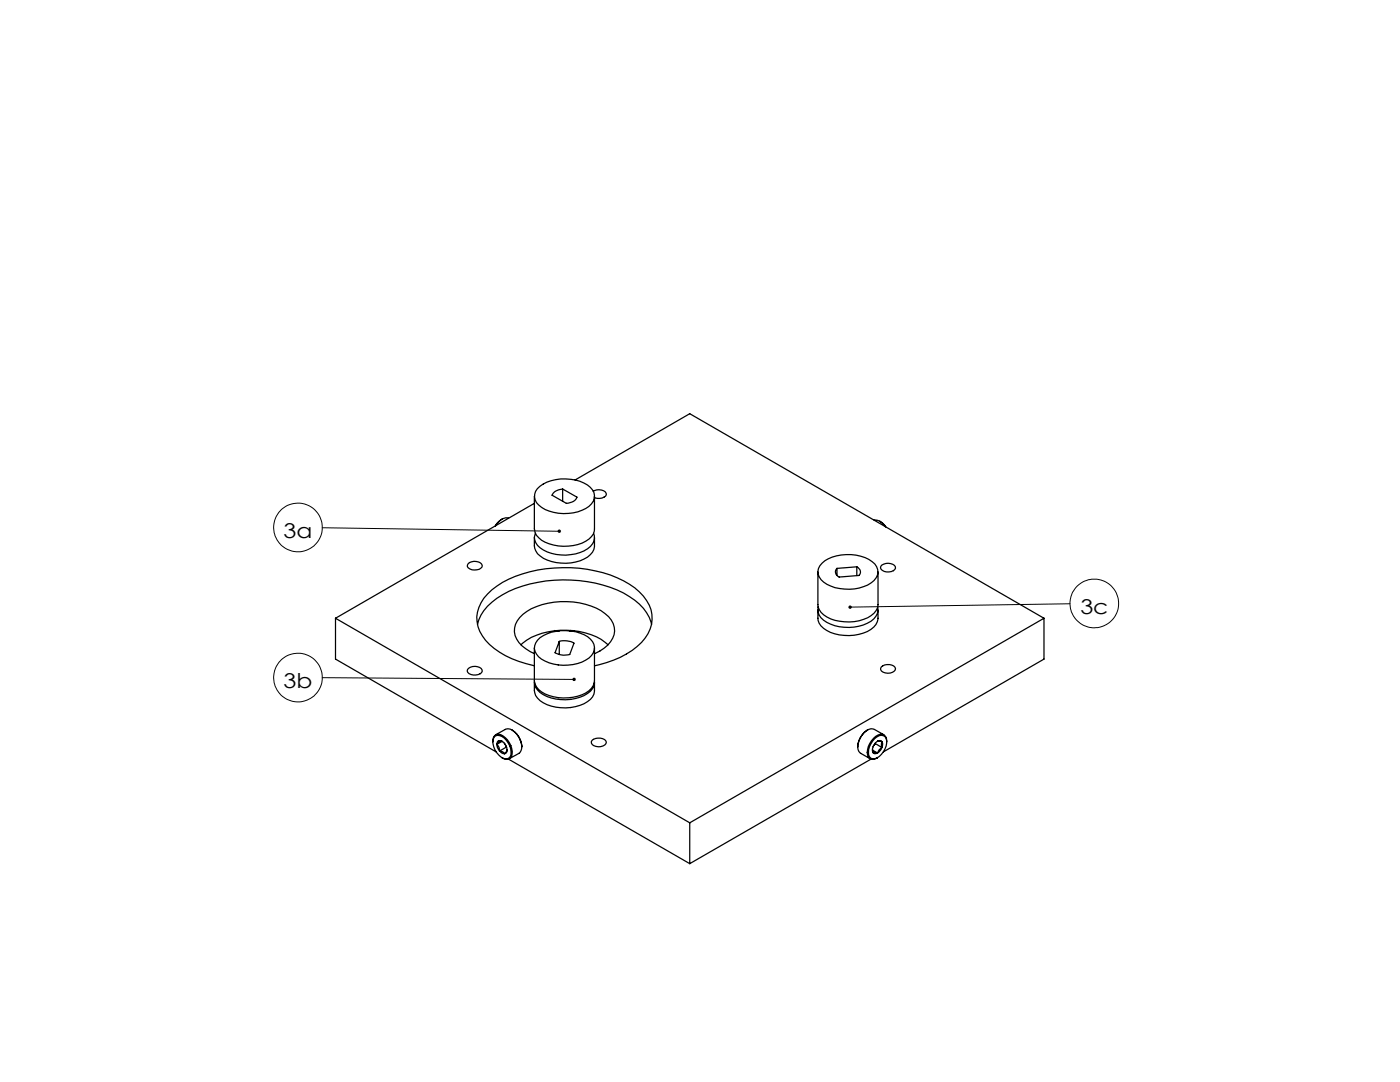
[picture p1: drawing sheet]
<svg xmlns="http://www.w3.org/2000/svg" width="279mm" height="216mm" viewBox="0 0 279 216" stroke-linecap="round" stroke-linejoin="round" font-family="sans-serif">
<defs><g id="words">
<g font-size="4.1">
<text x="56.6" y="107.3">3a</text>
<text x="215.6" y="122.5">3c</text>
<text x="56.6" y="137.3">3b</text>
</g>
</g></defs>
<g fill="none" stroke="#000" stroke-width=".2">
<path d="M64.3 105.3l47.3 .7M64.3 135.2l50.3 .4M213.5 120.5l-43.8 .6"/>
<circle cx="59.5" cy="105.2" r="4.9"/>
<circle cx="59.5" cy="135.2" r="4.9"/>
<circle cx="218.4" cy="120.4" r="4.9"/>
</g>
<path d="M111.3 105.8a.33 .33 0 0 0 .2 .5 .33 .33 0 0 0 .4-.3h-.3h.3a.32 .32 0 0 0-.2-.3 .32 .32 0 0 0-.4 .1zM114.3 135.4a.34 .34 0 0 0 .1 .5 .34 .34 0 0 0 .5-.3h-.3h.3a.34 .34 0 0 0-.2-.3 .34 .34 0 0 0-.4 .1zM169.4 120.9l-.1 .2h.4h-.4a.34 .34 0 0 0 .4 .4 .34 .34 0 0 0 .2-.5 .34 .34 0 0 0-.5-.1z" fill="#000"/>
<g fill="none" stroke="#000" stroke-width=".25">
<path d="M106.6 99v6.6a3.1 3.1 0 0 0 2.2 2.6 9.2 9.2 0 0 0 8.7-.6 2.39 2.39 0 0 0 1.1-2v-6.6M107.2 97.5a8.6 8.6 0 0 1 9.3-1.1 2.79 2.79 0 0 1 1.9 3.6 5.8 5.8 0 0 1-5 2.4 7.4 7.4 0 0 1-6.3-2.1 2.28 2.28 0 0 1 .1-2.8zM110.4 98.4l.8-.5 1.1-.3 2.8 1.6a2.15 2.15 0 0 1-2.1 1.2l-2.8-1.6zM112.3 97.6v2.4M114.8 95.8l22.9-13.3 70.7 40.9M118.4 98a2.02 2.02 0 0 1 2.6 .4 .81 .81 0 0 1-.8 1h-1l-.6-.1M93.4 112.5a1.85 1.85 0 0 1 2.8 .4 1.52 1.52 0 0 1-2 .8 .83 .83 0 0 1-.8-1.2zM100.2 103.6l-.7 .5-.7 .9M101.5 103.4a2.33 2.33 0 0 0-2.6 1.5M106.6 107.3a3.6 3.6 0 0 0 2.6 4.5 8.7 8.7 0 0 0 8.6-1.1 3.4 3.4 0 0 0 .8-3.4M106.6 100.4l-39.6 23M106.9 106.4a2.52 2.52 0 0 0 1.5 3.3 8.8 8.8 0 0 0 9.4-.7 2.27 2.27 0 0 0 .7-2.6"/>
<path d="M163.2 114.1v6.5a3.5 3.5 0 0 0 2.6 2.9 8.8 8.8 0 0 0 8.6-1.1 2.28 2.28 0 0 0 .8-1.8v-6.5M164 112.4a8.8 8.8 0 0 1 10.1-.3 2.4 2.4 0 0 1-.3 4.2 9 9 0 0 1-9.4-.1 2.32 2.32 0 0 1-.4-3.8zM167 113.4v1.4M171 113.1a1.05 1.05 0 0 1 .4 1.7l-3.9 .3a1.05 1.05 0 0 1-.5-1.7M171 113.1l-4 .3M171 113.1v1.7M174.4 103.8a2.36 2.36 0 0 1 2.3 1.3M175.6 104l.5 .4 .7 .7M176 112.7a2.06 2.06 0 0 1 2.7 .4 .99 .99 0 0 1-1.3 1 1.17 1.17 0 0 1-1.6-1.1zM67 123.4v8.1l32 18.5M67 123.4l70.7 40.8M93.5 133.4a1.95 1.95 0 0 1 2.7 .3 .81 .81 0 0 1-.8 .9 1.7 1.7 0 0 1-2.2-.7z"/>
<path d="M95.3 124.6a9.2 9.2 0 0 1 5-5.9 27.5 27.5 0 0 1 24.1-.4 10.6 10.6 0 0 1 5.5 5.8l.1 .5M104 128.7a13.7 13.7 0 0 1 11.6-2.7 10.8 10.8 0 0 1 5.8 2.7M106.6 129.3v6.5a3.5 3.5 0 0 0 3 3 9.3 9.3 0 0 0 7.9-1 2.65 2.65 0 0 0 1.1-2v-6.5M106.6 136.2a3.6 3.6 0 0 0 2.6 4.4 8.9 8.9 0 0 0 8.6-1 2.28 2.28 0 0 0 .8-1.8v-1.6M106.6 132.9a18.3 18.3 0 0 1-9.7-5.1 6.4 6.4 0 0 1 .4-9.3 20.4 20.4 0 0 1 13.3-5.2 25.1 25.1 0 0 1 16.1 4 7.3 7.3 0 0 1 3.3 7.3 9.3 9.3 0 0 1-5 5.9 21.5 21.5 0 0 1-6.4 2.4M106.6 130.4a6 6 0 0 1-3.9-4.3 4.7 4.7 0 0 1 2.5-4.1 15.4 15.4 0 0 1 14.7-.2 4.6 4.6 0 0 1 2.7 4.8 6.2 6.2 0 0 1-4 3.8M106.7 136a2.66 2.66 0 0 0 1.7 2.6 9 9 0 0 0 9.4-.7 2.33 2.33 0 0 0 .8-1.9M107.8 127.2a9.1 9.1 0 0 1 9.5-.2 2.55 2.55 0 0 1 1.3 2.5 2.55 2.55 0 0 1-1.7 2.2 8.9 8.9 0 0 1-9.4-.6 2.34 2.34 0 0 1 .3-3.9zM110.7 125.8v.2M110.8 125.9v.1M110.8 125.9l.2 .1M111.1 125.8l.1 .1"/>
<path d="M111.3 125.8l.3 .1M111.6 128a3.9 3.9 0 0 1 2.9 .3l-.8 2.3a3.9 3.9 0 0 1-2.9-.4zM111.6 128v2.6M113.9 125.8l-.3 .1M114.2 125.8l-.2 .1M114.4 125.9l-.1 .1M114.5 125.9v.1M114.6 125.9l-.1 .1M114.7 126h.1M163.2 121.7a3.6 3.6 0 0 0 2.5 4.5 8.9 8.9 0 0 0 8.7-1.1 3.5 3.5 0 0 0 .8-3.4M163.3 121.2a2.69 2.69 0 0 0 1.7 3 8.9 8.9 0 0 0 9.4-.7 2.42 2.42 0 0 0 .8-2.3M175.9 133.1a1.86 1.86 0 0 1 2.8 .3 1.73 1.73 0 0 1-2.9 .2z"/>
<path d="M208.4 123.4l-70.7 40.8M208.4 123.4v8.1l-32.1 18.5M98.4 148a1.21 1.21 0 0 1 .5-1.4 1.21 1.21 0 0 1 1.5 .2 3.8 3.8 0 0 1 1.7 4.1 1.25 1.25 0 0 1-1.9 .3M98.6 147a1.7 1.7 0 0 1 2.5 .7 3.4 3.4 0 0 1 .7 3.3 1.43 1.43 0 0 1-2.3-.4 3.3 3.3 0 0 1-.9-3.6zM98.9 146.6l1.9-1a1.88 1.88 0 0 1 2.4 .9 3.2 3.2 0 0 1 .6 3.7l-2.1 1.2M99.2 148.5v.5l.5 .9M99.2 148.5a1.58 1.58 0 0 1 .5 1.4M99.6 147.8a.64 .64 0 0 0-.4 .7M99.6 147.8a1.92 1.92 0 0 1 1.6 1.8M99.6 147.8l.7 .2M99.6 147.8l-.4 .7M99.7 149.9l.4 .3 .6 .2"/>
<path d="M99.7 149.9l.6 .1 .4 .4M100.2 147.9l-1 .6M100.8 148.4l.2 .7M101 149.1h.1M101 149.1l-1.3 .8M101.2 149.6a.71 .71 0 0 1-.5 .8M101.2 149.6l-.5 .8M101.5 151.5l36.2 20.8M102.2 145.7a4.2 4.2 0 0 1 1.9 3.3M118.1 147.7a2.14 2.14 0 0 1 2.8 .1l.1 .3a1.74 1.74 0 0 1-3 .2zM171.2 149a1.41 1.41 0 0 0 .6 1.3l1.8 1.1M173.1 145.7a4.2 4.2 0 0 0-1.9 3.3"/>
<path d="M173.8 151.5l-36.1 20.8M174.1 149.5l.1 .7M174.1 149.7l1 .5M174.2 150.2a.63 .63 0 0 0 .9 0M174.2 150.2h.9M174.6 147.4a1.56 1.56 0 0 1 2-.4 2.63 2.63 0 0 1-.3 3 2.16 2.16 0 0 1-2.5 1.3 2.3 2.3 0 0 1 0-2.9zM174.7 148.3v.1M174.7 148.4l-.4 .5M174.7 148.4l1.3 .8M175.1 147.9a.66 .66 0 0 1 .9 .1M175.1 147.9a2 2 0 0 0-.9 2.3M175.1 147.9l.9 .1"/>
<path d="M176 149.2l-.4 .6-.5 .4M176 148l.1 .3-.1 .9M176 148l-.1 .5 .1 .7M176 149.2l-.6 .5-.3 .5M176.4 146.6l-1.9-1a2.11 2.11 0 0 0-2.5 1.1 4.7 4.7 0 0 0-.8 2.3M177 148a1.25 1.25 0 0 0-.7-1.4 1.25 1.25 0 0 0-1.5 .3 3.7 3.7 0 0 0-1.5 4.2 1.29 1.29 0 0 0 1.8 .1M137.7 164.2v8.1"/>
</g>
<use href="#words"/>
</svg>
